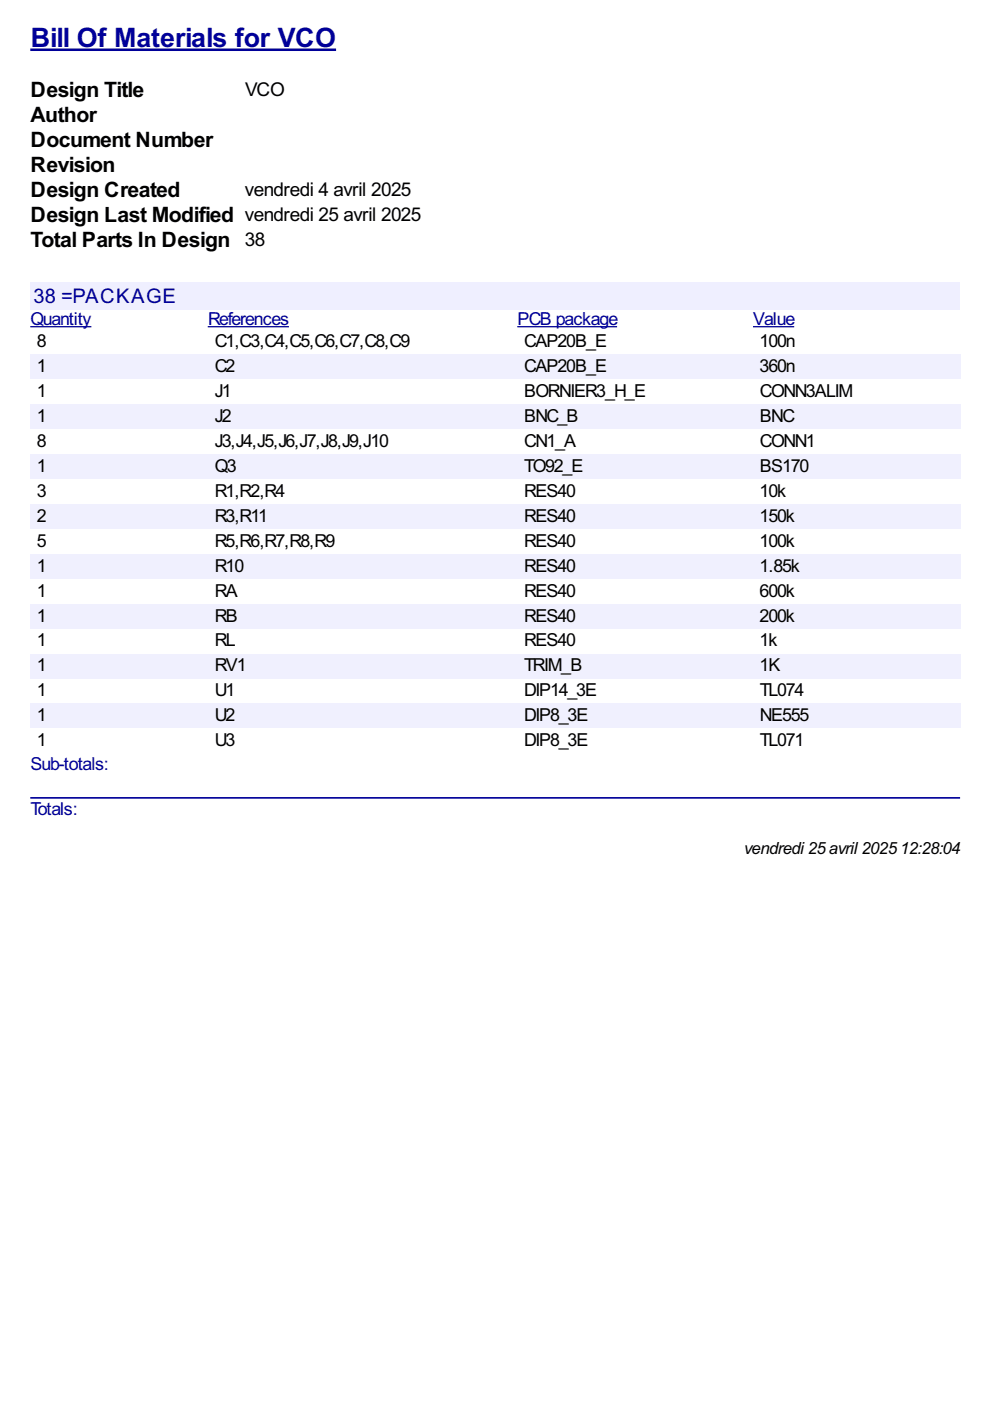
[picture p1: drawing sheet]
<svg xmlns="http://www.w3.org/2000/svg" width="210mm" height="297mm" viewBox="0 0 210 297" stroke-linecap="round" stroke-linejoin="round" font-family="sans-serif">
<defs><g id="words">
<text font-size="6.3" fill="#009" x="6.5" y="10">Bill Of Materials for VCO</text>
<g font-size="5">
<text x="6.5" y="20.6">Design Title</text>
<text x="6.5" y="25.9">Author</text>
<text x="6.5" y="31.2">Document Number</text>
<text x="6.5" y="36.5">Revision</text>
<text x="6.5" y="41.8">Design Created</text>
<text x="6.5" y="47.1">Design Last Modified vendredi 25 avril 2025</text>
<text x="6.5" y="52.3">Total Parts In Design 38</text>
</g>
<text font-size="4.8" fill="#009" x="7.1" y="64.2">38 =PACKAGE</text>
<g font-size="4.5">
<text x="52" y="20.3">VCO</text>
<text x="51.9" y="41.5">vendredi 4 avril 2025</text>
</g>
<g font-size="4.2" fill="#009">
<text x="6.5" y="69">Quantity</text>
<text x="44.1" y="69">References</text>
<text x="109.7" y="69">PCB package</text>
<text x="159.7" y="69">Value</text>
<text x="6.5" y="163.2">Sub-totals:</text>
<text x="6.5" y="172.8">Totals:</text>
</g>
<g font-size="4.2">
<text x="7.8" y="73.6">8</text>
<text x="45.5" y="73.6">C1,C3,C4,C5,C6,C7,C8,C9</text>
<text x="111.1" y="73.6">CAP20B_E</text>
<text x="161.1" y="73.6">100n</text>
<text x="7.8" y="78.9">1</text>
<text x="45.5" y="78.9">C2</text>
<text x="111.1" y="78.9">CAP20B_E</text>
<text x="161.1" y="78.9">360n</text>
<text x="7.8" y="84.2">1</text>
<text x="7.8" y="89.5">1</text>
<text x="45.5" y="84.2">J1</text>
<text x="45.5" y="89.5">J2</text>
<text x="111.1" y="84.2">BORNIER3_H_E</text>
<text x="111.1" y="89.5">BNC_B</text>
<text x="161.1" y="84.2">CONN3ALIM</text>
<text x="161.1" y="89.5">BNC</text>
<text x="7.8" y="94.7">8</text>
<text x="45.5" y="94.7">J3,J4,J5,J6,J7,J8,J9,J10</text>
<text x="111.1" y="94.7">CN1_A</text>
<text x="161.1" y="94.7">CONN1</text>
<text x="7.8" y="100">1</text>
<text x="45.5" y="100">Q3</text>
<text x="111.1" y="100">TO92_E</text>
<text x="161.1" y="100">BS170</text>
<text x="7.8" y="105.3">3</text>
<text x="45.5" y="105.3">R1,R2,R4</text>
<text x="111.1" y="105.3">RES40</text>
<text x="161.1" y="105.3">10k</text>
<text x="7.8" y="110.6">2</text>
<text x="45.5" y="110.6">R3,R11</text>
<text x="111.1" y="110.6">RES40</text>
<text x="161.1" y="110.6">150k</text>
<text x="7.8" y="115.9">5</text>
<text x="45.5" y="115.9">R5,R6,R7,R8,R9</text>
<text x="111.1" y="115.9">RES40</text>
<text x="161.1" y="115.9">100k</text>
<text x="7.8" y="121.2">1</text>
<text x="45.5" y="121.2">R10</text>
<text x="111.1" y="121.2">RES40</text>
<text x="161.1" y="121.2">1.85k</text>
<text x="7.8" y="126.5">1</text>
<text x="7.8" y="131.8">1</text>
<text x="45.5" y="126.5">RA</text>
<text x="45.5" y="131.8">RB</text>
<text x="111.1" y="126.5">RES40</text>
<text x="111.1" y="131.8">RES40</text>
<text x="161.1" y="126.5">600k</text>
<text x="161.1" y="131.8">200k</text>
<text x="7.8" y="137.1">1</text>
<text x="45.5" y="137.1">RL</text>
<text x="111.1" y="137.1">RES40</text>
<text x="161.1" y="137.1">1k</text>
<text x="7.8" y="142.4">1</text>
<text x="45.5" y="142.4">RV1</text>
<text x="111.1" y="142.4">TRIM_B</text>
<text x="161.1" y="142.4">1K</text>
<text x="7.8" y="147.6">1</text>
<text x="45.5" y="147.6">U1</text>
<text x="111.1" y="147.6">DIP14_3E</text>
<text x="161.1" y="147.6">TL074</text>
<text x="7.8" y="152.9">1</text>
<text x="45.5" y="152.9">U2</text>
<text x="111.1" y="152.9">DIP8_3E</text>
<text x="161.1" y="152.9">NE555</text>
<text x="7.8" y="158.2">1</text>
<text x="45.5" y="158.2">U3</text>
<text x="111.1" y="158.2">DIP8_3E</text>
<text x="161.1" y="158.2">TL071</text>
</g>
<text font-size="4" x="157.8" y="181">vendredi25avril202512:28:04</text>
</g></defs>
<path d="M6.4 10.6h64.9" fill="none" stroke="#009" stroke-width=".53"/>
<g fill="#efefff">
<path d="M6.4 59.8h197.2v5.8h-197.2z"/>
<path d="M6.9 60h30.4v4.8h-30.4z"/>
</g>
<path d="M6.4 69.3h13M44.1 69.3h17.2M109.7 69.3h21.1M159.7 69.3h8.7" fill="none" stroke="#009" stroke-width=".26"/>
<g fill="#f0f0fe">
<path d="M6.4 75.1h37.7v5.3h-37.7z"/>
<path d="M7.7 75.4h1.8v4.2h-1.8z"/>
<path d="M44.1 75.1h65.6v5.3h-65.6z"/>
<path d="M45.3 75.4h4.2v4.2h-4.2z"/>
<path d="M109.7 75.1h50v5.3h-50z"/>
<path d="M110.9 75.4h17.5v4.2h-17.5z"/>
<path d="M159.7 75.1h43.9v5.3h-43.9z"/>
<path d="M160.9 75.4h7.4v4.2h-7.4z"/>
<path d="M6.4 85.7h37.7v5.3h-37.7z"/>
<path d="M7.7 86h1.8v4.2h-1.8z"/>
<path d="M44.1 85.7h65.6v5.3h-65.6z"/>
<path d="M45.3 86h3.4v4.2h-3.4z"/>
<path d="M109.7 85.7h50v5.3h-50z"/>
<path d="M110.9 86h11.4v4.2h-11.4z"/>
<path d="M159.7 85.7h43.9v5.3h-43.9z"/>
<path d="M160.9 86h7.2v4.2h-7.2z"/>
<path d="M6.4 96.3h37.7v5.2h-37.7z"/>
<path d="M7.7 96.5h1.8v4.3h-1.8z"/>
<path d="M44.1 96.3h65.6v5.2h-65.6z"/>
<path d="M45.3 96.5h4.5v4.3h-4.5z"/>
<path d="M109.7 96.3h50v5.2h-50z"/>
<path d="M110.9 96.5h12.4v4.3h-12.4z"/>
<path d="M159.7 96.3h43.9v5.2h-43.9z"/>
<path d="M160.9 96.5h10.3v4.3h-10.3z"/>
<path d="M6.4 106.8h37.7v5.3h-37.7z"/>
<path d="M7.7 107.1h1.8v4.3h-1.8z"/>
<path d="M44.1 106.8h65.6v5.3h-65.6z"/>
<path d="M45.3 107.1h11.1v4.3h-11.1z"/>
<path d="M109.7 106.8h50v5.3h-50z"/>
<path d="M110.9 107.1h10.9v4.3h-10.9z"/>
<path d="M159.7 106.8h43.9v5.3h-43.9z"/>
<path d="M160.9 107.1h7.4v4.3h-7.4z"/>
<path d="M6.4 117.4h37.7v5.3h-37.7z"/>
<path d="M7.7 117.7h1.8v4.2h-1.8z"/>
<path d="M44.1 117.4h65.6v5.3h-65.6z"/>
<path d="M45.3 117.7h6v4.2h-6z"/>
<path d="M109.7 117.4h50v5.3h-50z"/>
<path d="M110.9 117.7h10.9v4.2h-10.9z"/>
<path d="M159.7 117.4h43.9v5.3h-43.9z"/>
<path d="M160.9 117.7h8.5v4.2h-8.5z"/>
<path d="M6.4 128h37.7v5.3h-37.7z"/>
<path d="M7.7 128.3h1.8v4.2h-1.8z"/>
<path d="M44.1 128h65.6v5.3h-65.6z"/>
<path d="M45.3 128.3h4.7v4.2h-4.7z"/>
<path d="M109.7 128h50v5.3h-50z"/>
<path d="M110.9 128.3h10.9v4.2h-10.9z"/>
<path d="M159.7 128h43.9v5.3h-43.9z"/>
<path d="M160.9 128.3h7.4v4.2h-7.4z"/>
<path d="M6.4 138.6h37.7v5.3h-37.7z"/>
<path d="M7.7 138.9h1.8v4.2h-1.8z"/>
<path d="M44.1 138.6h65.6v5.3h-65.6z"/>
<path d="M45.3 138.9h6.6v4.2h-6.6z"/>
<path d="M109.7 138.6h50v5.3h-50z"/>
<path d="M110.9 138.9h12.2v4.2h-12.2z"/>
<path d="M159.7 138.6h43.9v5.3h-43.9z"/>
<path d="M160.9 138.9h4.3v4.2h-4.3z"/>
<path d="M6.4 149.2h37.7v5.2h-37.7z"/>
<path d="M7.7 149.4h1.8v4.3h-1.8z"/>
<path d="M44.1 149.2h65.6v5.2h-65.6z"/>
<path d="M45.3 149.4h4.2v4.3h-4.2z"/>
<path d="M109.7 149.2h50v5.2h-50z"/>
<path d="M110.9 149.4h13.5v4.3h-13.5z"/>
<path d="M159.7 149.2h43.9v5.2h-43.9z"/>
<path d="M160.9 149.4h10.3v4.3h-10.3z"/>
</g>
<path d="M6.6 169.2h196.8" fill="none" stroke="#009" stroke-width=".35"/>
<use href="#words"/>
</svg>
